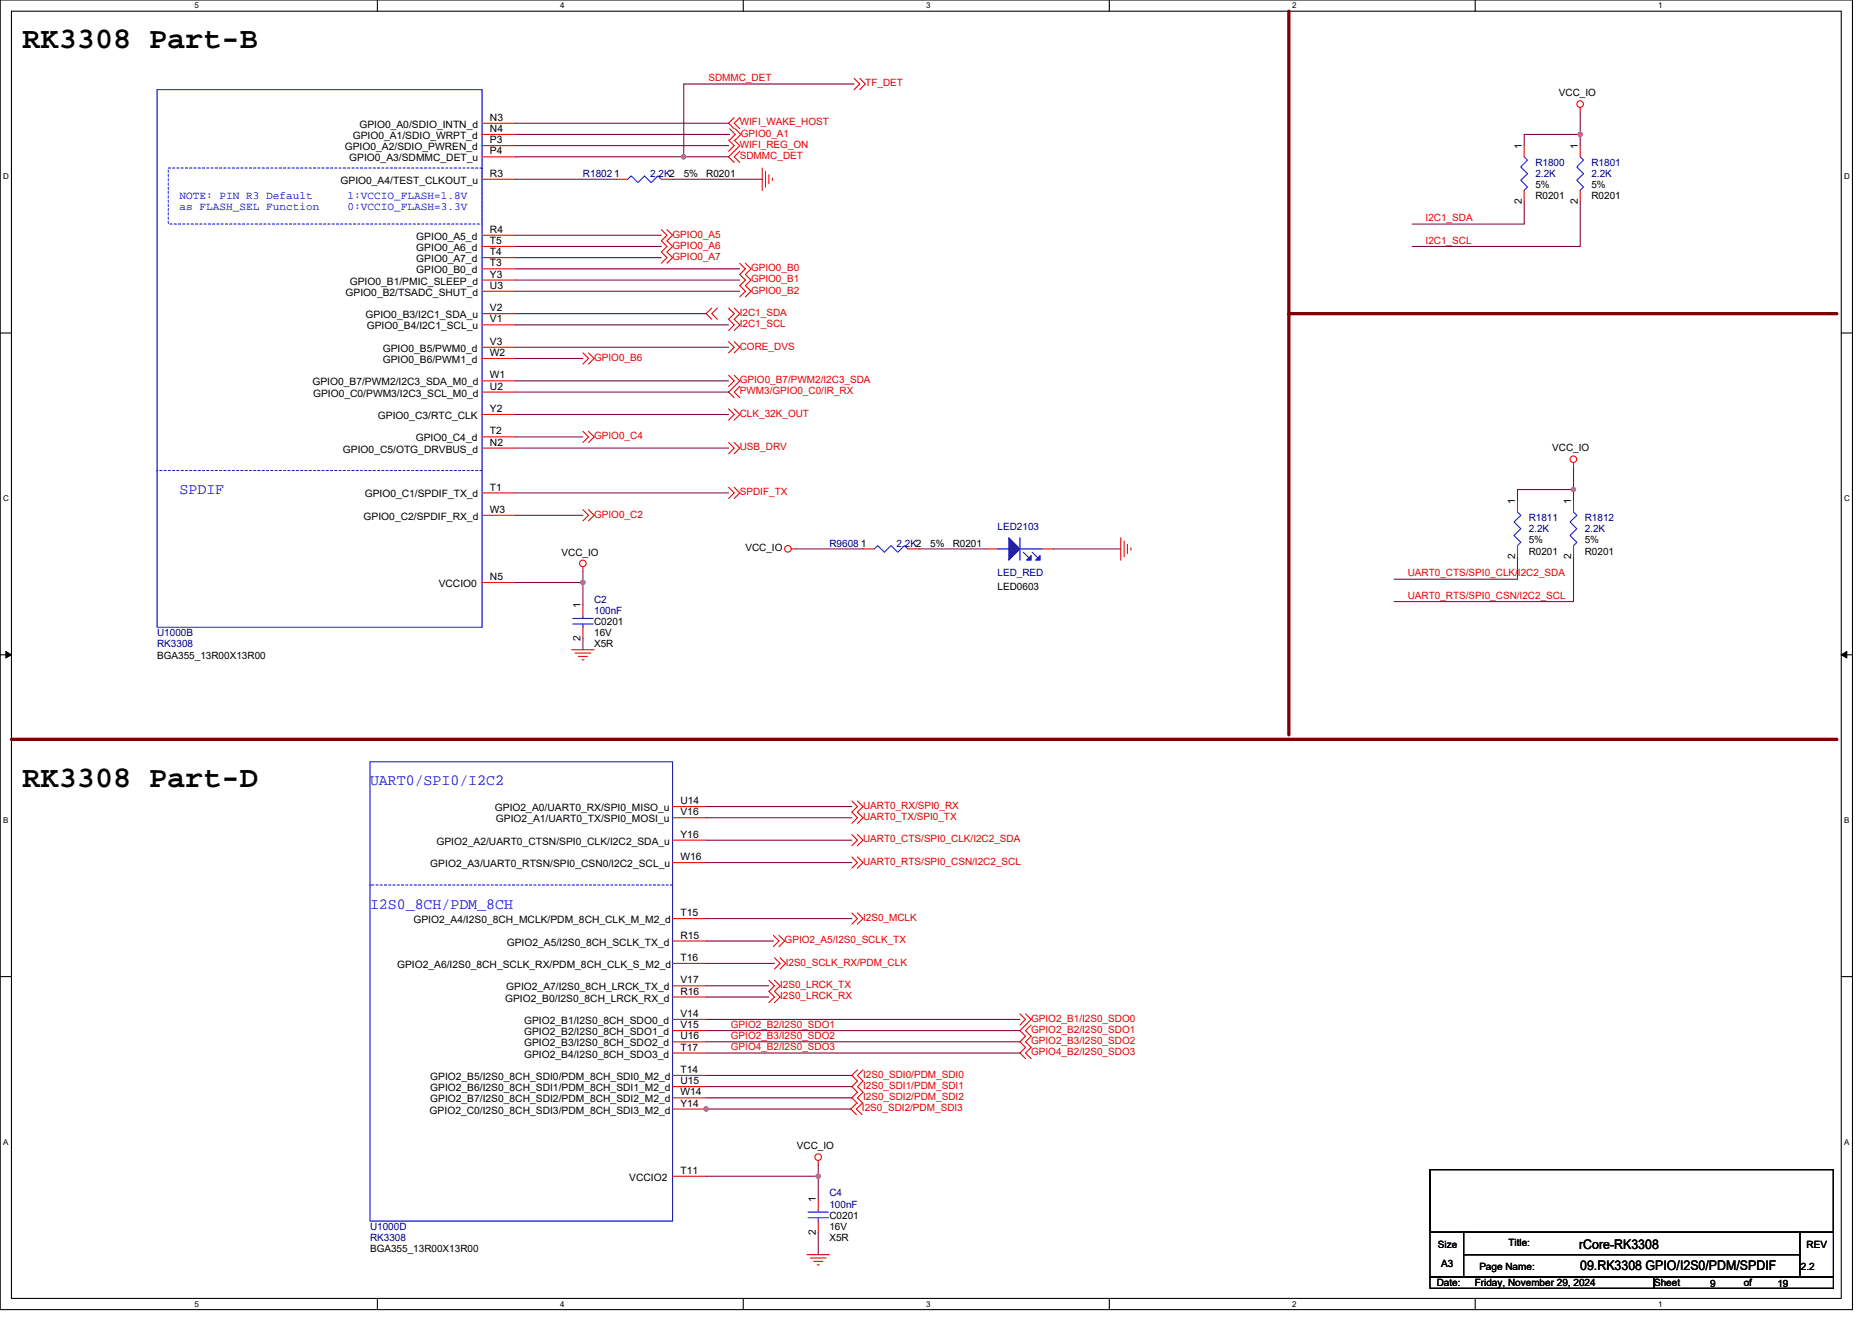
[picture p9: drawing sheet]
<svg xmlns="http://www.w3.org/2000/svg" width="297mm" height="210mm" viewBox="0 0 297 210" stroke-linecap="round" stroke-linejoin="round" font-family="sans-serif">
<defs><g id="words">
<g font-size="4.8">
<text x="3.6" y="7.6">RK3308 Part-B</text>
<text x="3.6" y="124.9">RK3308 Part-D</text>
</g>
<g font-size="2.5" fill="#00f">
<text x="28.5" y="78.4">SPDIF</text>
<text x="58.7" y="124.7">UART0/SPI0/I2C2</text>
<text x="58.7" y="144.2">I2S0_8CH/PDM_8CH</text>
</g>
<g font-size="2.1">
<text x="250.6" y="198.2">rCore-RK3308</text>
<text x="250.7" y="201.6">09.RK3308 GPIO/I2S0/PDM/SPDIF</text>
</g>
<g font-size="1.8" fill="#00f">
<text x="28.5" y="31.6">NOTE: PIN R3 Default</text>
<text x="28.5" y="33.4">as FLASH_SEL Function</text>
<text x="55.2" y="31.6">1:VCCIO_FLASH=1.8V</text>
<text x="55.2" y="33.4">0:VCCIO_FLASH=3.3V</text>
</g>
<g font-size="1.6" fill="#f00">
<text x="112.4" y="12.9">SDMMC_DET</text>
<text x="226.2" y="35.1">I2C1_SDA</text>
<text x="226.2" y="38.7">I2C1_SCL</text>
<text x="117.4" y="62.6">PWM3/GPIO0_C0/IR_RX</text>
<text x="223.4" y="91.5">UART0_CTS/SPI0_CLK/I2C2_SDA</text>
<text x="223.4" y="95">UART0_RTS/SPI0_CSN/I2C2_SCL</text>
<text x="116" y="163.1">GPIO2_B2/I2S0_SDO1</text>
<text x="116" y="164.9">GPIO2_B3/I2S0_SDO2</text>
<text x="116" y="166.7">GPIO4_B2/I2S0_SDO3</text>
</g>
<g font-size="1.6" fill="#d50000">
<text x="137.3" y="13.7">TF_DET</text>
<text x="117.4" y="23.5">WIFI_REG_ON</text>
<text x="117.4" y="19.9">WIFI_WAKE_HOST</text>
<text x="117.6" y="21.7">GPIO0_A1</text>
<text x="117.4" y="25.3">SDMMC_DET</text>
<text x="106.7" y="41.3">GPIO0_A7</text>
<text x="106.7" y="37.7">GPIO0_A5</text>
<text x="106.7" y="39.5">GPIO0_A6</text>
<text x="119.2" y="43">GPIO0_B0</text>
<text x="119.2" y="44.8">GPIO0_B1</text>
<text x="119.2" y="46.6">GPIO0_B2</text>
<text x="117.4" y="51.9">I2C1_SCL</text>
<text x="117.4" y="50.1">I2C1_SDA</text>
<text x="94.3" y="57.3">GPIO0_B6</text>
<text x="117.4" y="55.5">CORE_DVS</text>
<text x="117.4" y="60.8">GPIO0_B7/PWM2/I2C3_SDA</text>
<text x="94.3" y="69.7">GPIO0_C4</text>
<text x="117.4" y="66.1">CLK_32K_OUT</text>
<text x="117.4" y="71.5">USB_DRV</text>
<text x="94.3" y="82.1">GPIO0_C2</text>
<text x="117.4" y="78.6">SPDIF_TX</text>
<text x="136.9" y="128.4">UART0_RX/SPI0_RX</text>
<text x="136.9" y="130.2">UART0_TX/SPI0_TX</text>
<text x="136.9" y="137.3">UART0_RTS/SPI0_CSN/I2C2_SCL</text>
<text x="136.9" y="133.7">UART0_CTS/SPI0_CLK/I2C2_SDA</text>
<text x="124.5" y="149.7">GPIO2_A5/I2S0_SCLK_TX</text>
<text x="136.9" y="146.2">I2S0_MCLK</text>
<text x="124.7" y="153.3">I2S0_SCLK_RX/PDM_CLK</text>
<text x="123.8" y="156.8">I2S0_LRCK_TX</text>
<text x="123.8" y="158.6">I2S0_LRCK_RX</text>
<text x="163.6" y="162.2">GPIO2_B1/I2S0_SDO0</text>
<text x="163.6" y="163.9">GPIO2_B2/I2S0_SDO1</text>
<text x="163.6" y="165.7">GPIO2_B3/I2S0_SDO2</text>
<text x="163.6" y="167.5">GPIO4_B2/I2S0_SDO3</text>
<text x="136.9" y="171">I2S0_SDI0/PDM_SDI0</text>
<text x="136.9" y="172.8">I2S0_SDI1/PDM_SDI1</text>
<text x="136.8" y="176.4">I2S0_SDI2/PDM_SDI3</text>
<text x="136.9" y="174.6">I2S0_SDI2/PDM_SDI2</text>
</g>
<g font-size="1.6">
<text x="247.4" y="15.3">VCC_IO</text>
<text x="54.7" y="23.8">GPIO0_A2/SDIO_PWREN_d</text>
<text x="56" y="22.1">GPIO0_A1/SDIO_WRPT_d</text>
<text x="57" y="20.3">GPIO0_A0/SDIO_INTN_d</text>
<text x="77.7" y="21">N4</text>
<text x="77.7" y="19.2">N3</text>
<text x="77.7" y="22.7">P3</text>
<text x="241.5" y="23.6" transform="rotate(-90 241.5 23.6)">1</text>
<text x="250.4" y="23.6" transform="rotate(-90 250.4 23.6)">1</text>
<text x="54" y="29.2">GPIO0_A4/TEST_CLKOUT_u</text>
<text x="55.4" y="25.6">GPIO0_A3/SDMMC_DET_u</text>
<text x="77.7" y="24.5">P4</text>
<text x="77.7" y="28.1">R3</text>
<text x="97.5" y="28.1">1</text>
<text x="108.5" y="28.1">5%</text>
<text x="112.1" y="28.1">R0201</text>
<text x="243.6" y="29.9">5%</text>
<text x="252.5" y="29.9">5%</text>
<text x="241.5" y="32.4" transform="rotate(-90 241.5 32.4)">2</text>
<text x="243.6" y="31.6">R0201</text>
<text x="250.4" y="32.4" transform="rotate(-90 250.4 32.4)">2</text>
<text x="252.5" y="31.6">R0201</text>
<text x="66.1" y="38.1">GPIO0_A5_d</text>
<text x="66.1" y="39.8">GPIO0_A6_d</text>
<text x="66.1" y="41.6">GPIO0_A7_d</text>
<text x="77.7" y="37">R4</text>
<text x="77.7" y="38.7">T5</text>
<text x="77.7" y="40.5">T4</text>
<text x="54.8" y="46.9">GPIO0_B2/TSADC_SHUT_d</text>
<text x="55.5" y="45.2">GPIO0_B1/PMIC_SLEEP_d</text>
<text x="66.1" y="43.4">GPIO0_B0_d</text>
<text x="77.7" y="45.8">U3</text>
<text x="77.7" y="42.3">T3</text>
<text x="77.7" y="44.1">Y3</text>
<text x="58" y="50.5">GPIO0_B3/I2C1_SDA_u</text>
<text x="58.2" y="52.3">GPIO0_B4/I2C1_SCL_u</text>
<text x="77.7" y="51.2">V1</text>
<text x="77.7" y="49.4">V2</text>
<text x="60.7" y="55.8">GPIO0_B5/PWM0_d</text>
<text x="60.7" y="57.6">GPIO0_B6/PWM1_d</text>
<text x="77.7" y="54.7">V3</text>
<text x="77.7" y="56.5">W2</text>
<text x="49.6" y="61.2">GPIO0_B7/PWM2/I2C3_SDA_M0_d</text>
<text x="49.7" y="62.9">GPIO0_C0/PWM3/I2C3_SCL_M0_d</text>
<text x="77.7" y="65.4">Y2</text>
<text x="77.7" y="61.8">U2</text>
<text x="77.7" y="60.1">W1</text>
<text x="54.4" y="71.8">GPIO0_C5/OTG_DRVBUS_d</text>
<text x="60" y="66.5">GPIO0_C3/RTC_CLK</text>
<text x="66" y="70.1">GPIO0_C4_d</text>
<text x="77.7" y="69">T2</text>
<text x="77.7" y="70.7">N2</text>
<text x="246.3" y="71.6">VCC_IO</text>
<text x="77.7" y="77.9">T1</text>
<text x="57.7" y="82.5">GPIO0_C2/SPDIF_RX_d</text>
<text x="57.9" y="79">GPIO0_C1/SPDIF_TX_d</text>
<text x="77.7" y="81.4">W3</text>
<text x="240.4" y="80" transform="rotate(-90 240.4 80)">1</text>
<text x="249.3" y="80" transform="rotate(-90 249.3 80)">1</text>
<text x="89.1" y="88.2">VCC_IO</text>
<text x="118.3" y="87.5">VCC_IO</text>
<text x="136.6" y="86.7">1</text>
<text x="147.6" y="86.8">5%</text>
<text x="151.2" y="86.8">R0201</text>
<text x="240.4" y="88.8" transform="rotate(-90 240.4 88.8)">2</text>
<text x="242.6" y="88">R0201</text>
<text x="242.6" y="86.2">5%</text>
<text x="249.3" y="88.8" transform="rotate(-90 249.3 88.8)">2</text>
<text x="251.5" y="88">R0201</text>
<text x="251.5" y="86.2">5%</text>
<text x="69.6" y="93.2">VCCIO0</text>
<text x="77.7" y="92.1">N5</text>
<text x="158.3" y="93.7">LED0603</text>
<text x="92.1" y="101.7" transform="rotate(-90 92.1 101.7)">2</text>
<text x="92.1" y="96.5" transform="rotate(-90 92.1 96.5)">1</text>
<text x="94.3" y="99.2">C0201</text>
<text x="94.3" y="101">16V</text>
<text x="24.9" y="104.5">BGA355_13R00X13R00</text>
<text x="94.3" y="102.8">X5R</text>
<text x="78.5" y="128.7">GPIO2_A0/UART0_RX/SPI0_MISO_u</text>
<text x="78.7" y="130.5">GPIO2_A1/UART0_TX/SPI0_MOSI_u</text>
<text x="108" y="127.6">U14</text>
<text x="108" y="129.4">V16</text>
<text x="68.3" y="137.6">GPIO2_A3/UART0_RTSN/SPI0_CSN0/I2C2_SCL_u</text>
<text x="69.3" y="134.1">GPIO2_A2/UART0_CTSN/SPI0_CLK/I2C2_SDA_u</text>
<text x="108" y="136.5">W16</text>
<text x="108" y="133">Y16</text>
<text x="65.6" y="146.5">GPIO2_A4/I2S0_8CH_MCLK/PDM_8CH_CLK_M_M2_d</text>
<text x="108" y="149">R15</text>
<text x="108" y="145.4">T15</text>
<text x="63" y="153.6">GPIO2_A6/I2S0_8CH_SCLK_RX/PDM_8CH_CLK_S_M2_d</text>
<text x="80.4" y="150.1">GPIO2_A5/I2S0_8CH_SCLK_TX_d</text>
<text x="108" y="152.5">T16</text>
<text x="80.2" y="159">GPIO2_B0/I2S0_8CH_LRCK_RX_d</text>
<text x="80.3" y="157.2">GPIO2_A7/I2S0_8CH_LRCK_TX_d</text>
<text x="108" y="157.9">R16</text>
<text x="108" y="161.4">V14</text>
<text x="108" y="156.1">V17</text>
<text x="83.2" y="162.5">GPIO2_B1/I2S0_8CH_SDO0_d</text>
<text x="83.2" y="164.3">GPIO2_B2/I2S0_8CH_SDO1_d</text>
<text x="83.2" y="166.1">GPIO2_B3/I2S0_8CH_SDO2_d</text>
<text x="83.2" y="167.9">GPIO2_B4/I2S0_8CH_SDO3_d</text>
<text x="108" y="163.2">V15</text>
<text x="108" y="165">U16</text>
<text x="108" y="166.8">T17</text>
<text x="68.3" y="171.4">GPIO2_B5/I2S0_8CH_SDI0/PDM_8CH_SDI0_M2_d</text>
<text x="68.3" y="173.2">GPIO2_B6/I2S0_8CH_SDI1/PDM_8CH_SDI1_M2_d</text>
<text x="108" y="170.3">T14</text>
<text x="108" y="172.1">U15</text>
<text x="108" y="173.9">W14</text>
<text x="68.2" y="176.7">GPIO2_C0/I2S0_8CH_SDI3/PDM_8CH_SDI3_M2_d</text>
<text x="68.3" y="175">GPIO2_B7/I2S0_8CH_SDI2/PDM_8CH_SDI2_M2_d</text>
<text x="108" y="175.6">Y14</text>
<text x="126.4" y="182.4">VCC_IO</text>
<text x="99.8" y="187.4">VCCIO2</text>
<text x="108" y="186.3">T11</text>
<text x="129.5" y="190.8" transform="rotate(-90 129.5 190.8)">1</text>
<text x="129.5" y="196" transform="rotate(-90 129.5 196)">2</text>
<text x="131.6" y="193.4">C0201</text>
<text x="131.6" y="197">X5R</text>
<text x="131.6" y="195.2">16V</text>
<text x="239.3" y="197.7">Title:</text>
<text x="58.7" y="198.8">BGA355_13R00X13R00</text>
<text x="228.2" y="198.1">Size</text>
<text x="228.7" y="201.1">A3</text>
<text x="234.7" y="201.6">Page Name:</text>
<text x="285.8" y="201.6">2.2</text>
<text x="286.7" y="198.1">REV</text>
<text x="228" y="204.1">Date:</text>
<text x="234" y="204.1">Friday, November 29, 2024</text>
<text x="262.5" y="204.1">Sheet</text>
<text x="271.4" y="204.3">9</text>
<text x="276.7" y="204.1">of</text>
<text x="282" y="204.3">19</text>
</g>
<g font-size="1.6" fill="#000080">
<text x="92.5" y="28.1">R1802</text>
<text x="103.2" y="28.1">2.2K2</text>
<text x="243.6" y="26.3">R1800</text>
<text x="243.6" y="28.1">2.2K</text>
<text x="252.5" y="26.3">R1801</text>
<text x="252.5" y="28.1">2.2K</text>
<text x="242.6" y="82.7">R1811</text>
<text x="251.5" y="82.7">R1812</text>
<text x="131.6" y="86.8">R9608</text>
<text x="142.3" y="86.8">2.2K2</text>
<text x="158.3" y="84.1">LED2103</text>
<text x="242.6" y="84.5">2.2K</text>
<text x="251.5" y="84.5">2.2K</text>
<text x="94.3" y="95.7">C2</text>
<text x="158.3" y="91.4">LED_RED</text>
<text x="24.9" y="101">U1000B</text>
<text x="94.3" y="97.4">100nF</text>
<text x="24.9" y="102.8">RK3308</text>
<text x="131.6" y="189.9">C4</text>
<text x="131.6" y="191.7">100nF</text>
<text x="58.7" y="195.2">U1000D</text>
<text x="58.7" y="197">RK3308</text>
</g>
<g font-size="1.3">
<text x="30.8" y="1.3">5</text>
<text x="88.9" y="1.3">4</text>
<text x="147" y="1.3">3</text>
<text x="205" y="1.3">2</text>
<text x="263.1" y="1.3">1</text>
<text x=".5" y="28.4">D</text>
<text x="292.6" y="28.4">D</text>
<text x=".5" y="79.5">C</text>
<text x="292.6" y="79.5">C</text>
<text x=".5" y="130.6">B</text>
<text x="292.6" y="130.6">B</text>
<text x=".5" y="181.7">A</text>
<text x="292.6" y="181.7">A</text>
<text x="30.8" y="207.4">5</text>
<text x="88.9" y="207.4">4</text>
<text x="147" y="207.4">3</text>
<text x="205" y="207.4">2</text>
<text x="263.1" y="207.4">1</text>
</g>
</g></defs>
<path d="M0 0h293.9v207.9h-293.9zM1.8 1.8h290.4v204.3h-290.4z" fill="none" stroke="#000" stroke-width=".17"/>
<g fill="#fff">
<path d="M30.8 .2h.7v1.4h-.7z"/>
<path d="M30.8 206.3h.7v1.4h-.7z"/>
</g>
<path d="M59.9 0v1.8M59.9 206.1v1.8" fill="none" stroke="#000" stroke-width=".17"/>
<g fill="#fff">
<path d="M88.9 .2h.7v1.4h-.7z"/>
<path d="M88.9 206.3h.7v1.4h-.7z"/>
</g>
<path d="M117.9 0v1.8M117.9 206.1v1.8" fill="none" stroke="#000" stroke-width=".17"/>
<g fill="#fff">
<path d="M147 .2h.7v1.4h-.7z"/>
<path d="M147 206.3h.7v1.4h-.7z"/>
</g>
<path d="M176 0v1.8M176 206.1v1.8" fill="none" stroke="#000" stroke-width=".17"/>
<g fill="#fff">
<path d="M205 .2h.7v1.4h-.7z"/>
<path d="M205 206.3h.7v1.4h-.7z"/>
</g>
<path d="M234.1 0v1.8M234.1 206.1v1.8" fill="none" stroke="#000" stroke-width=".17"/>
<g fill="#fff">
<path d="M263.1 .2h.7v1.4h-.7z"/>
<path d="M263.1 206.3h.7v1.4h-.7z"/>
<path d="M.5 27.3h.9v1.4h-.9z"/>
<path d="M292.6 27.3h.9v1.4h-.9z"/>
<path d="M.5 78.4h.9v1.4h-.9z"/>
<path d="M292.6 78.4h.9v1.4h-.9z"/>
</g>
<path d="M0 52.9h1.8M292.2 52.9h1.7" fill="none" stroke="#000" stroke-width=".17"/>
<g fill="#fff">
<path d="M.5 129.5h.8v1.4h-.8z"/>
<path d="M292.6 129.5h.9v1.4h-.9z"/>
</g>
<path d="M0 103.9h1.8M292.2 103.9h1.7" fill="none" stroke="#000" stroke-width=".17"/>
<path d="M.9 103.4l.9 .5-.9 .5zM292.2 103.9l.8-.5v1z" fill="#000" stroke="#000" stroke-width=".16"/>
<g fill="#fff">
<path d="M.5 180.5h.8v1.4h-.8z"/>
<path d="M292.6 180.5h.9v1.4h-.9z"/>
</g>
<path d="M0 155h1.8M292.2 155h1.7M226.9 185.6h64v10h-64zM226.9 195.6h5.3v7.1h-5.3zM232.2 195.6h53.4v3.5h-53.4zM232.2 199.1h53.4v3.6h-53.4zM285.6 195.6h5.3v7.1h-5.3zM226.9 202.7h35.6v1.8h-35.6zM262.5 202.7h28.4v1.8h-28.4z" fill="none" stroke="#000" stroke-width=".17"/>
<path d="M204.5 1.8v114.8M204.5 49.8h87M1.8 117.3h289.7" fill="none" stroke="#800000" stroke-width=".53"/>
<g fill="none" stroke="#f00" stroke-width=".17">
<path d="M76.5 19.6h5.3M250.7 17.1v.7M76.5 21.3h5.3M76.5 23.1h5.3M76.5 24.9h5.3M76.5 28.4h5.3M76.5 37.3h5.3M76.5 39.1h5.3M97.8 28.4h1.8M104.9 28.4h1.8M120.9 26.7v3.5M121.5 27.2v2.5"/>
<path d="M122 27.7v1.5M122.6 28.3v.3M241.8 23.1v1.8M241.8 30.2v1.8M250.7 23.1v1.8M250.7 30.2v1.8M76.5 40.9h5.3M76.5 42.7h5.3M76.5 44.4h5.3M76.5 46.2h5.3M76.5 49.8h5.3M76.5 51.6h5.3"/>
<path d="M76.5 55.1h5.3M76.5 56.9h5.3M76.5 60.5h5.3M76.5 62.2h5.3M76.5 65.8h5.3M76.5 69.3h5.3M76.5 78.2h5.3M76.5 71.1h5.3M240.8 79.5v1.8M249.7 73.4v.7M249.7 79.5v1.8M76.5 92.5h5.3"/>
<path d="M76.5 81.8h5.3M92.5 90v.7M92.5 96v1.8M92.5 99.6v1.7M125.6 87.1h.7M136.9 87.1h1.8M144.1 87.1h1.7M156.5 87.1h1.8M165.4 87.1h1.8M177.8 85.3v3.6M178.4 85.9v2.5M178.9 86.4v1.4"/>
<path d="M179.4 87v.3M240.8 86.6v1.8M249.7 86.6v1.8M90.7 103.1h3.6M91.2 103.7h2.5M91.8 104.2h1.4M92.3 104.7h.4M106.7 128h5.4M106.7 129.8h5.4M106.7 133.3h5.4M106.7 136.9h5.4M106.7 152.9h5.4"/>
<path d="M106.7 156.5h5.4M106.7 158.2h5.4M106.7 145.8h5.4M106.7 149.4h5.4M106.7 161.8h5.4M106.7 163.6h5.4M106.7 165.4h5.4M106.7 167.1h5.4M106.7 170.7h5.4M106.7 172.5h5.4M106.7 174.2h5.4M106.7 176h5.4"/>
<path d="M106.7 186.7h5.4M128.1 199.1h3.5M128.6 199.7h2.5M129.8 184.2v.7M129.8 190.2v1.8M129.8 193.8v1.8M129.1 200.2h1.5M129.7 200.7h.3"/>
<circle cx="250.7" cy="16.5" r=".52"/>
<circle cx="249.7" cy="72.9" r=".52"/>
<circle cx="92.5" cy="89.4" r=".52"/>
<circle cx="125" cy="87.1" r=".52"/>
<circle cx="129.8" cy="183.7" r=".52"/>
</g>
<g fill="none" stroke="#d50000" stroke-width=".17">
<path d="M116.5 18.7l-.9 .9 .9 .8M117.4 18.7l-.9 .9 .9 .8M135.5 12.4l.9 .9-.9 .9M136.4 12.4l.9 .9-.9 .9M104.9 36.4l.9 .9-.9 .9 .9 .9-.9 .9 .9 .9-.9 .9M105.8 36.4l.9 .9-.9 .9 .9 .9-.9 .9 .9 .9-.9 .9M115.6 22.2l.9 .9-.9 .9M115.8 20.4l.9 .9-.9 .9M116.5 22.2l.9 .9-1.8 1.8 .9 .9M116.7 20.4l.9 .9-.9 .9M117.4 24l-.9 .9 .9 .9M92.5 56l.9 .9-.9 .9"/>
<path d="M93.4 56l.9 .9-.9 .9M112.9 48.9l-.8 .9 .8 .9M113.8 48.9l-.9 .9 .9 .9M115.6 48.9l.9 .9-.9 .9 .9 .9-.9 .9M115.6 54.2l.9 .9-.9 .9M115.6 59.6l.9 .9-.9 .8M116.5 48.9l.9 .9-.9 .9 .9 .9-.9 .9M116.5 54.2l.9 .9-.9 .9M116.5 59.6l.9 .9-1.8 1.7 .9 .9M117.4 41.8l.9 .9-.9 .9 .9 .8-.9 .9 .9 .9-.9 .9M118.3 41.8l.9 .9-.9 .9 .9 .8-.9 .9 .9 .9-.9 .9M92.5 68.5l.9 .8-.9 .9"/>
<path d="M93.4 68.5l.9 .8-.9 .9M115.6 64.9l.9 .9-.9 .9M115.6 70.2l.9 .9-.9 .9M115.6 77.3l.9 .9-.9 .9M116.5 64.9l.9 .9-.9 .9M116.5 70.2l.9 .9-.9 .9M116.5 77.3l.9 .9-.9 .9M117.4 61.3l-.9 .9 .9 .9M92.5 80.9l.9 .9-.9 .9M93.4 80.9l.9 .9-.9 .9M135.2 136l.9 .9-.9 .9M135.2 127.1l.9 .9-.9 .9 .9 .9-.9 .9"/>
<path d="M135.2 132.5l.9 .8-.9 .9M136.1 136l.8 .9-.8 .9M136.1 127.1l.8 .9-.8 .9 .8 .9-.8 .9M136.1 132.5l.8 .8-.8 .9M122 155.6l.9 .9-.9 .9 .9 .8-.9 .9M122.7 148.5l.9 .9-.9 .8M122.9 152l.9 .9-.9 .9M122.9 155.6l.9 .9-.9 .9 .9 .8-.9 .9M123.6 148.5l.9 .9-.9 .8M123.8 152l.9 .9-.9 .9M135.2 144.9l.9 .9-.9 .9M136.1 144.9l.8 .9-.8 .9"/>
<path d="M135.9 175.1l-.9 .9 .9 .9M136.1 169.8l-.9 .9 .9 .9-.9 .9 .9 .9-.9 .8 .9 .9M136.8 175.1l-.9 .9 .9 .9M136.9 169.8l-.8 .9 .8 .9-.8 .9 .8 .9-.8 .8 .8 .9M161.8 160.9l.9 .9-.9 .9M162.7 160.9l.9 .9-1.8 1.8 .9 .9-.9 .9 .9 .8-.9 .9 .9 .9M163.6 162.7l-.9 .9 .9 .9-.9 .9 .9 .8-.9 .9 .9 .9"/>
</g>
<g fill="none" stroke="#00f" stroke-width=".17">
<path d="M24.9 14.2h51.6v85.4h-51.6zM99.6 28.4l.5-.5 1.1 1.1 1.1-1.1 1 1.1 1.1-1.1 .5 .5M241.8 24.9l.6 .5-1.1 1.1 1.1 1.1-1.1 1 1.1 1.1-.6 .5M250.7 24.9l.6 .5-1.1 1.1 1.1 1.1-1.1 1 1.1 1.1-.6 .5M90.9 99h3.2M90.9 98.1h3.2M92.5 97.8v.3M92.5 99v.6M138.7 87.1l.6-.5 1 1.1 1.1-1.1 1 1.1 1.1-1.1 .6 .5M158.3 87.1h1.8M161.8 85.3v3.6M161.8 87.1h3.6"/>
<path d="M162.4 87.7l.9 .8M163.8 87.7l.9 .8M240.8 81.3l.5 .5-1.1 1 1.1 1.1-1.1 1.1 1.1 1.1-.5 .5M249.7 81.3l.5 .5-1.1 1 1.1 1.1-1.1 1.1 1.1 1.1-.5 .5M58.7 120.9h48v72.9h-48zM128.2 193.3h3.2M128.2 192.4h3.2M129.8 192v.4M129.8 193.3v.5"/>
</g>
<path d="M26.7 26.7h49.8v8.9h-49.8zM24.9 74.7h.1M76.5 74.7h-51.6M58.7 140.5h.1M106.7 140.5h-48" fill="none" stroke="#00f" stroke-width=".17" stroke-dasharray=".3 .3"/>
<g fill="#00f" stroke="#00f" stroke-width=".17">
<path d="M160.1 85.3l1.7 1.8-1.7 1.8z" fill-rule="evenodd"/>
<path d="M163.6 88.2v.7h-.7z" fill-rule="evenodd"/>
<path d="M165 88.2v.7h-.7z" fill-rule="evenodd"/>
</g>
<g fill="none" stroke="#800040" stroke-width=".17">
<path d="M81.8 19.6h33.8M135.5 13.3h-27v11.6h7.1M250.7 17.8v3.5M81.8 28.4h16M81.8 24.9h26.7M81.8 23.1h33.8M81.8 21.3h34M81.8 37.3h23.1M81.8 39.1h23.1M106.7 28.4h14.2M241.8 32v3.6h-17.7M250.7 21.3h-8.9v1.8"/>
<path d="M250.7 32v7.1h-26.6M250.7 21.3v1.8M81.8 55.1h33.8M81.8 51.6h33.8M81.8 40.9h23.1M81.8 49.8h30.3M81.8 42.7h35.6M81.8 44.4h35.6M81.8 46.2h35.6M81.8 56.9h10.7M81.8 65.8h33.8M81.8 62.2h33.8"/>
<path d="M81.8 71.1h33.8M81.8 78.2h33.8M81.8 60.5h33.8M81.8 69.3h10.7M249.7 74.1v3.6M249.7 77.7v1.8M249.7 77.7h-8.9v1.8M81.8 92.5h10.7M81.8 81.8h10.7M92.5 90.7v1.8M92.5 92.5v3.5M126.3 87.1h10.6"/>
<path d="M145.8 87.1h10.7M167.2 87.1h10.6M240.8 88.4v3.5h-19.6M249.7 88.4v7.1h-28.5M92.5 101.3v1.8M112.1 136.9h23.1M112.1 133.3h23.1M112.1 128h23.1M112.1 129.8h23.1M112.1 156.5h9.9M112.1 158.2h9.9M112.1 149.4h10.6"/>
<path d="M112.1 145.8h23.1M112.1 152.9h10.8M111.9 176h23.1M112.1 170.7h23.1M112.1 172.5h23.1M112.1 174.2h23.1M112.1 161.8h49.7M112.1 163.6h49.7M112.1 165.4h49.7M112.1 167.1h49.7M112.1 186.7h17.7M129.8 184.9v1.8"/>
<path d="M129.8 186.7v3.5M129.8 195.6v3.5"/>
</g>
<g fill="#f0f" stroke="#f0f" stroke-width=".17">
<circle cx="129.8" cy="186.7" r=".35"/>
<circle cx="250.7" cy="21.3" r=".35"/>
<circle cx="249.7" cy="77.7" r=".34"/>
<circle cx="92.5" cy="92.4" r=".35"/>
<circle cx="112" cy="176" r=".35"/>
<circle cx="108.5" cy="24.9" r=".35"/>
</g>
<use href="#words"/>
</svg>
